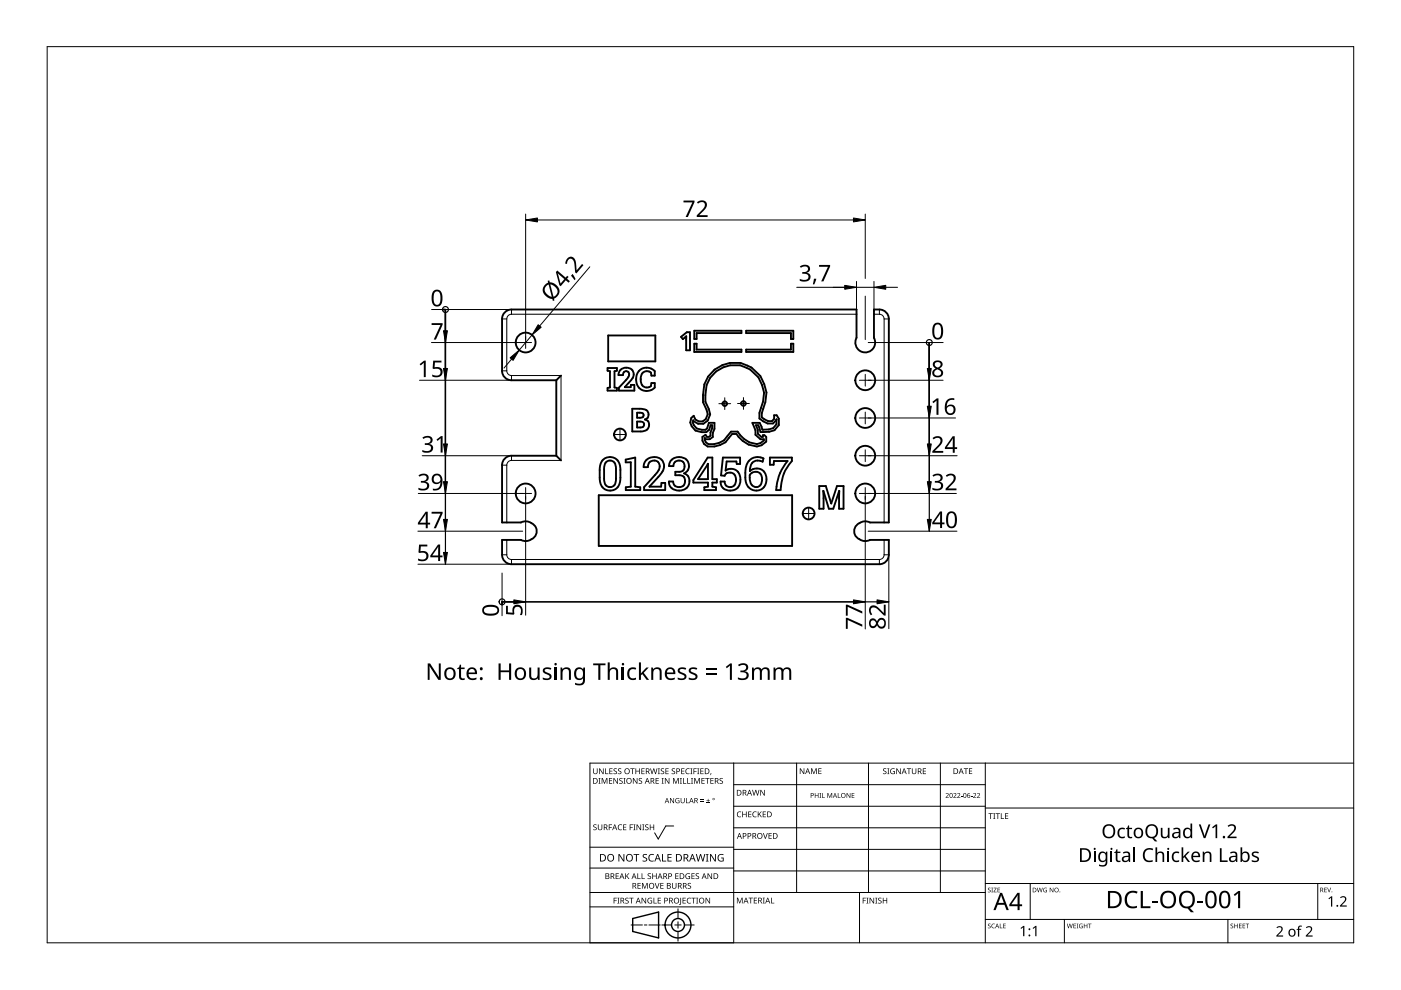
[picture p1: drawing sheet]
<svg xmlns="http://www.w3.org/2000/svg" width="297mm" height="210mm" viewBox="0 0 297 210" stroke-linecap="round" stroke-linejoin="round" font-family="sans-serif">
<g fill="none" stroke="#000" stroke-width=".4">
<path d="M118.9 79.6l-1 1M128.8 78h2v.6l-.5 .1v3.4l.5 .1v.6h-2v-.6l.5-.1v-3.4l-.5-.1zM128.9 71.1h10v5.5h-10zM131.1 79.5h.1M131.6 78.4a1.56 1.56 0 0 1 2-.3 1.56 1.56 0 0 1 .5 2.1l-1.6 1.9h1.2l.1-.5h.7v1.2h-3.3v-.6l1.6-1.7a1.06 1.06 0 0 0 .1-1.8l-.5 .1-.3 .7h-1l.1-.6zM135.5 78.6a2.32 2.32 0 0 1 3.3 .1v.9h-.7l-.1-.6a1.37 1.37 0 0 0-1.6-.1 1.37 1.37 0 0 0-.6 1.6 1.34 1.34 0 0 0 .6 1.5 1.34 1.34 0 0 0 1.6-.1l.1-.7h.7v1a2.31 2.31 0 0 1-2.8 .4 2.31 2.31 0 0 1-1.1-2.7l.2-.7zM144.4 71.4l1.2-1h.7v3.9h-.8v-3l-.7 .6zM147.2 70.1h10v.5h-9.5v1.3h-.5zM147.2 72.9h.5v1.2h9.5v.5h-10zM151.5 78.4a6.6 6.6 0 0 1 10.5 3.1l.5 1.7-.2 2.1-.8 2.3v.9l1.4 .8h.8l.4-.5v-.8h.6l.4 .8v1.3l-.9 1.1-1.1 .4h-1.3h-.6l-.4-1.4h-.5l.4 .9v.9l.7 .6h.3v-.3h.4l.4 .3v1l-1 .8-1 .3a5.8 5.8 0 0 1-4.4-2.7h-.9l-.7 .9a4.6 4.6 0 0 1-4.5 1.8l-.7-.6-.4-.7v-.8l.7-.4 .3 .4h.4l.3-.2v-.7l.4-.9v-.7h-.3l-.3 1-.6 .5h-1.1l-1.3-.3-.8-.9-.3-.8 .3-1 .5-.4 .3 .8 .8 .4h.8l.6-.5 .5-1.1-.3-.9-.7-1.6v-1.6l.2-2.2 .8-1.7zM158.2 74.1h9.5v-1.2h.5v1.7h-10zM158.2 70.1h10v1.8h-.5v-1.3h-9.5z"/>
<path d="M117.9 80.6h-9.5a2 2 0 0 1-2-2v-11a2 2 0 0 1 2-2h73.2v6a2.1 2.1 0 0 0 1.8 3.1 2.1 2.1 0 0 0 1.9-3.1v-6a2.64 2.64 0 0 1 2.9 1l.2 1v43.2h-4a2.19 2.19 0 0 0-2.5 .3 2.19 2.19 0 0 0-.5 2.6 2.48 2.48 0 0 0 3 .8h4v3.1a2 2 0 0 1-2 2h-78a2 2 0 0 1-2-2v-3.1h4.1a2.19 2.19 0 0 0 2.5-.4 2.19 2.19 0 0 0 .5-2.5 2.48 2.48 0 0 0-3-.8h-4.1v-12.2a2 2 0 0 1 2-2h9.5M117.9 96.6l1 1M117.9 80.6v16M128 97.4a2.24 2.24 0 0 1 2.6-.1 2.24 2.24 0 0 1 .9 2.3v1.7a2.25 2.25 0 0 1-2.2 2.7 2.25 2.25 0 0 1-2.2-2.7l.1-2.6 .3-.8zM128.6 97.9a1.25 1.25 0 0 1 1.4-.1 1.25 1.25 0 0 1 .6 1.2v2.5a1.4 1.4 0 0 1-1.5 1.8l-.7-.5-.3-.9v-2.9l.2-.6zM132.7 97.4l2-.4v6.2l1 .1v.6h-3v-.6l1-.1v-5.2h-1zM134.1 86.7h1.9a1.2 1.2 0 0 1 1.4 .8 1.2 1.2 0 0 1-.6 1.5 1.29 1.29 0 0 1 .8 1.4 1.29 1.29 0 0 1-1.4 1.1h-2.1zM135.1 87.5h.5a.58 .58 0 0 1 .9 .5 .58 .58 0 0 1-.8 .6h-.6zM135.1 89.4a1.36 1.36 0 0 1 1.4 .3v.5l-.1 .3-1.3 .1zM136.8 88.9v.1M137.1 97.5a2.13 2.13 0 0 1 2.5-.4 2.13 2.13 0 0 1 1.1 2.3l-.6 1.2-2.4 2.6h2.5v-.8h.8v1.5h-4.4v-.6l2.2-2.5a2.08 2.08 0 0 0 .8-2.8 1.29 1.29 0 0 0-1.5-.2 1.29 1.29 0 0 0-.7 1.2h-.9a1.94 1.94 0 0 1 .6-1.5zM141.9 98.8h.1"/>
<path d="M142.4 97.5a2.12 2.12 0 0 1 2.4-.5 2.12 2.12 0 0 1 1.2 2.2l-.3 .7-.7 .5a1.91 1.91 0 0 1 1.1 2.3 1.91 1.91 0 0 1-2.1 1.3 1.89 1.89 0 0 1-2.2-1.9h.9a1.28 1.28 0 0 0 1.3 1.2 1.28 1.28 0 0 0 1.3-1.3 1.28 1.28 0 0 0-1.3-1.2h-.8v-.8a1.61 1.61 0 0 0 1.8-.5 1.22 1.22 0 0 0-.7-1.8 1.22 1.22 0 0 0-1.5 1.1h-.9a1.67 1.67 0 0 1 .5-1.3zM150 97h1v4.6h1v.7h-1v.9l.8 .1v.6h-2.5v-.6l.8-.1v-.9h-3.1v-.5zM150.1 98.3v3.3h-2.1zM153.3 97h3.6v1.4h-.7l-.1-.6h-2l-.3 2a2 2 0 0 1 2.3-.1 2 2 0 0 1 .9 2 2.14 2.14 0 0 1-1.7 2.3 2.14 2.14 0 0 1-2.5-1.4v-.5h.8a1.23 1.23 0 0 0 1.5 1.2 1.23 1.23 0 0 0 .9-1.6 1.29 1.29 0 0 0-.8-1.4 1.29 1.29 0 0 0-1.6 .6l-.7-.1zM159 99.8v.1M159 97.5a2.7 2.7 0 0 1 2.9-.3l-.2 .7a1.79 1.79 0 0 0-2 .1 1.79 1.79 0 0 0-.7 1.9 2.12 2.12 0 0 1 2.6-.3 2.12 2.12 0 0 1 .9 2.4 2.22 2.22 0 0 1-2.4 2 2.22 2.22 0 0 1-2-2.3v-2.6l.4-1zM163.2 97h4.7v.7a9.1 9.1 0 0 0-2.4 6.2h-.9a10.2 10.2 0 0 1 2.4-6.2h-2.9l-.1 .8h-.8zM164.6 88.9v1.1l-.7 .8-.9 .3h-1.4l-.5-1.4h-1.6l.7 1.5v1l1 .9h.8v.3l-.8 .6a4.1 4.1 0 0 1-4.2-1.7l-.6-.8h-1.4l-.9 1.1a4.1 4.1 0 0 1-3.9 1.6l-.5-.4-.3-.5v-.4l.2 .2h.9l.6-.4v-.9l.4-.9v-1.3h-1.2l-.4 1.2-.3 .3a2.1 2.1 0 0 1-2.7-1.5l.1-.5 .1 .2 .9 .6h1.1l1-.7 .5-1.3-.3-1.2-.7-1.5v-1.4a6.2 6.2 0 0 1 5-6.3 6.2 6.2 0 0 1 7 4.1l.4 1.7-.2 1.9-.8 2.3v1.2l1.8 1.1h1.1l.7-.8M164.6 88.9h.1M126.9 105h41v10.8h-41zM159.3 100.4a1.43 1.43 0 0 1 1.7-.1 1.43 1.43 0 0 1 .6 1.6 1.25 1.25 0 0 1-1.2 1.4 1.25 1.25 0 0 1-1.3-1.2l-.1-1.4zM176.2 106.7h.1"/>
<path d="M177.9 104.1l-1.2 3.8h-1l-1.2-3.8 .1 3.8h-.9v-4.8h1.4l1.1 3.6M177.9 104.1h.1M177.9 104.1v3.8h.9v-4.8h-1.3l-1.3 3.6"/>
<circle cx="111.4" cy="72.6" r="2.1"/>
<circle cx="131.4" cy="92.1" r="1.25"/>
<circle cx="153.7" cy="85.6" r=".48"/>
<circle cx="157.6" cy="85.5" r=".49"/>
<circle cx="183.4" cy="80.6" r="2.1"/>
<circle cx="183.4" cy="96.6" r="2.1"/>
<circle cx="183.4" cy="88.6" r="2.1"/>
<circle cx="111.4" cy="104.6" r="2.1"/>
<circle cx="171.4" cy="108.9" r="1.25"/>
<circle cx="183.4" cy="104.6" r="2.1"/>
</g>
<g fill="none" stroke="#000" stroke-width=".21">
<path d="M106.4 67.6h1M106.4 78.6h1M107.4 78.6a1 1 0 0 0 1 1M107.4 67.6v11M108.4 66.6a1 1 0 0 0-1 1M108.4 79.6h10.5v18h-10.5M108.4 66.6h73.2M108.4 65.6v1M108.4 79.6v1M185.3 66.6h1.1M186.4 66.6a1 1 0 0 1 1 1M186.4 65.6v1"/>
<path d="M187.4 67.6v43.2M187.4 67.6h1M106.4 98.6h1M107.4 98.6v12.2M108.4 97.6a1 1 0 0 0-1 1M108.4 96.6v1M106.4 117.6h1M107.4 117.6a1 1 0 0 0 1 1M107.4 114.5v3.1M108.4 118.6h78M108.4 118.6v1M186.4 118.6v1"/>
<path d="M187.4 117.6a1 1 0 0 1-1 1M187.4 114.5v3.1M187.4 117.6h1"/>
</g>
<g fill="none" stroke="#000" stroke-width=".21">
<path d="M110.2 72.6h2.5M111.4 71.4v2.5M183.4 79.4v2.5M130.2 92.1h2.5M131.4 90.9v2.5M152.4 85.6h2.5M153.7 84.3v2.5M156.4 85.5h2.5M157.6 84.3v2.5M182.2 96.6h2.5M182.2 88.6h2.5M182.2 80.6h2.5"/>
<path d="M183.4 87.4v2.5M183.4 95.4v2.5M110.2 104.6h2.5M111.4 103.4v2.5M170.2 108.9h2.5M171.4 107.6v2.5M182.2 104.6h2.5M183.4 103.4v2.5"/>
</g>
<path d="M10 9.9h277v190h-277z" fill="none" stroke="#000" stroke-width=".21"/>
<g fill="none" stroke="#000" stroke-width=".21">
<path d="M125.1 179.6h30.5M142.8 175.1h-1.6l-1.6 2.8-.8-1.3M155.6 161.8v38.1h-30.5v-38.1h161.9M155.6 166.4h53.3M155.6 170.9h53.3M155.6 175.5h53.3M168.9 161.8v27.4M184.1 161.8v27.4M199.4 161.8v27.4M208.9 161.8v38.1M208.9 171.3h78.1M125.1 192.3h30.5"/>
<path d="M125.1 189.2h83.8M125.1 184h30.5M133.8 196.1h2.4M136.6 196.1h.6M137.6 196.1h2.4M140.3 196.1h2.1M143.1 196.1h1.3M143.7 192.7v2M143.7 195.4v1.4M143.7 197.5v2M145.1 196.1h2.1M155.6 180.1h53.3"/>
<path d="M155.6 184.7h53.3M182.2 189.2v10.7M208.9 194.9h78.1M208.9 187.3h78.1M218.4 187.3v7.6M225.7 194.9v5M260.3 194.9v5M279.4 187.3v7.6"/>
</g>
<g fill="#000">
<path d="M125.8 174.9l.5-.1h.2l-.1 .2a.25 .25 0 0 0-.3-.1 .25 .25 0 0 0 0 .4 .4 .4 0 0 1 .4 .3 .4 .4 0 0 1-.2 .5 .4 .4 0 0 1-.5-.3v.1a.27 .27 0 0 0 .5 0 .27 .27 0 0 0-.1-.4l-.4-.2zM125.8 162.9h.1v.8a.32 .32 0 0 0 .3 .3 .32 .32 0 0 0 .3-.3v-.8h.2v.8a.47 .47 0 0 1-.5 .4 .47 .47 0 0 1-.4-.4zM126.9 165h.4l-.1 .1v1l.1 .1h-.4l.1-.1v-1zM126.8 174.8h.1v.8a.32 .32 0 0 0 .3 .3 .32 .32 0 0 0 .3-.3v-.8h.2v.8a.47 .47 0 0 1-.5 .4 .47 .47 0 0 1-.4-.4zM127 162.9h.2l.6 1v-1h.2v1.2h-.2l-.7-1 .1 1h-.2zM127.6 165h.2l.4 1 .4-1h.2v1.2h-.2v-1.1l-.4 1.1h-.1l-.4-1.1v1.1h-.1zM128.3 162.9h.2v1.1h.5v.1h-.7zM129.1 174.8h.7v.1h-.6v.5h.5v.1h-.5v.5h-.1zM129.1 165h.7v.1h-.5v.4h.5v.1h-.5v.4h.5v.2h-.7zM129.2 162.9h.7v.1h-.5v.4h.4v.2h-.4v.4h.5v.1h-.7zM130.1 163l.5-.1 .2 .1v.1a.25 .25 0 0 0-.4-.1 .25 .25 0 0 0 0 .4 .4 .4 0 0 1 .4 .3 .4 .4 0 0 1-.2 .5 .4 .4 0 0 1-.5-.3v.1a.27 .27 0 0 0 .5 0 .27 .27 0 0 0-.1-.4l-.4-.2zM130.1 165h.1l.7 1v-1h.1v1.2h-.2l-.6-1v1h-.1z"/>
<path d="M131.1 175l.5-.2 .3 .1-.1 .1a.49 .49 0 0 0-.7 .4 .49 .49 0 0 0 .8 .4 .57 .57 0 0 1-.8 0 .57 .57 0 0 1 0-.8zM131.1 163l.4-.1 .2 .1v.1a.25 .25 0 0 0-.4-.1 .25 .25 0 0 0 0 .4 .4 .4 0 0 1 .5 .3 .4 .4 0 0 1-.3 .5 .4 .4 0 0 1-.5-.3l.1 .1a.27 .27 0 0 0 .4 0 .27 .27 0 0 0-.1-.4l-.3-.2zM131.3 165.1l.5-.2 .2 .1v.1a.25 .25 0 0 0-.4-.1 .25 .25 0 0 0 0 .4 .4 .4 0 0 1 .4 .3 .4 .4 0 0 1-.2 .5 .4 .4 0 0 1-.5-.2h.1a.27 .27 0 0 0 .4 .1 .27 .27 0 0 0-.1-.4l-.4-.3zM132.2 165h.4l-.1 .1v1l.1 .1h-.4l.1-.1v-1zM132.1 174.8h.7v.1h-.5v.4h.5v.1h-.5v.5h.5v.1h-.7zM133.5 174.8h.7v.1h-.5v.5h.5v.1h-.5v.5h-.2zM133.6 162.9h.9v.1h-.3v1.1h-.2v-1.1h-.4zM134.3 174.8h.4l-.1 .1v1l.1 .1h-.4l.1-.1v-1zM134.2 165h.2l.6 1v-1h.2v1.2h-.2l-.7-1v1h-.1zM134.7 162.9h.2v.5h.6v-.5h.2v1.2h-.2v-.5h-.6v.5h-.2zM135 174.8h.1l.7 1v-1h.1v1.2h-.2l-.6-1v1h-.1zM135.5 165.1l.4-.2 .2 .1v.1a.25 .25 0 0 0-.4-.1 .25 .25 0 0 0 0 .4 .4 .4 0 0 1 .5 .3 .4 .4 0 0 1-.3 .5 .4 .4 0 0 1-.5-.2h.1a.27 .27 0 0 0 .4 .1 .27 .27 0 0 0-.1-.4l-.3-.3z"/>
<path d="M136.2 174.8h.4l-.1 .1v1l.1 .1h-.4l.1-.1v-1zM136 162.9h.7v.1h-.6v.4h.5v.2h-.5v.4h.6v.1h-.7zM136.8 174.9l.4-.1h.3l-.1 .2a.25 .25 0 0 0-.3-.1 .25 .25 0 0 0 0 .4 .4 .4 0 0 1 .4 .3 .4 .4 0 0 1-.3 .5 .4 .4 0 0 1-.4-.3v.1a.27 .27 0 0 0 .5 0 .27 .27 0 0 0-.1-.4l-.4-.2zM137.8 174.8h.1v.5h.6v-.5h.2v1.2h-.2v-.6h-.6v.6h-.1zM137.8 162.9h.2l.3 1 .2-1h.2l.3 1 .2-1h.2l-.3 1.2h-.2l-.3-1-.3 1h-.1zM139 165h.7v.1h-.5v.4h.4v.1h-.4v.4h.5v.2h-.7zM139.5 162.9h.4l-.1 .1v1l.1 .1h-.4l.1-.1v-1zM140.3 165h.4l-.1 .1v1l.1 .1h-.4l.1-.1v-1zM140.1 163l.5-.1 .2 .1v.1a.25 .25 0 0 0-.4-.1 .25 .25 0 0 0 0 .4 .4 .4 0 0 1 .4 .3 .4 .4 0 0 1-.2 .5 .4 .4 0 0 1-.5-.3l.1 .1a.27 .27 0 0 0 .4 0 .27 .27 0 0 0-.1-.4l-.4-.2zM141.1 162.9h.7v.1h-.6v.4h.5v.2h-.5v.4h.6v.1h-.7zM141 165h.1l.7 1v-1h.1v1.2h-.2l-.6-1v1h-.1zM142.1 169.2h.1l.6 .9v-.9h.1v1.1h-.1l-.6-.9v.9h-.1z"/>
<path d="M142.5 163l.4-.1 .2 .1v.1a.25 .25 0 0 0-.4-.1 .25 .25 0 0 0 0 .4 .4 .4 0 0 1 .4 .3 .4 .4 0 0 1-.2 .5 .4 .4 0 0 1-.5-.3l.1 .1a.27 .27 0 0 0 .4 0 .27 .27 0 0 0-.1-.4l-.4-.2zM142.7 165h.2l.4 1 .4-1h.2v1.2h-.1v-1.1l-.4 1.1h-.2l-.4-1.1v1.1h-.1zM143.3 169.3l.5-.1 .3 .1-.1 .1a.45 .45 0 0 0-.7 .3 .45 .45 0 0 0 .6 .5v-.4h-.2v-.1h.4v.6a.6 .6 0 0 1-.8-.2 .6 .6 0 0 1 0-.8zM144.1 165h.5l-.2 .1v1l.2 .1h-.5l.2-.1v-1zM144.8 165h.2v1h.5v.2h-.7zM144.4 162.9h.7v.1h-.5v.4h.5v.2h-.5v.4h.5v.1h-.7zM144.3 169.2h.2v.7a.28 .28 0 0 0 .2 .3 .28 .28 0 0 0 .3-.3v-.7h.2v.7a.42 .42 0 0 1-.5 .4 .42 .42 0 0 1-.4-.4zM145.4 169.2h.2v1h.5v.1h-.7zM145.7 165h.2v1h.5v.2h-.7zM145.5 163.1l.4-.2 .3 .1v.1a.49 .49 0 0 0-.7 .4 .49 .49 0 0 0 .7 .5 .57 .57 0 0 1-.8-.1 .57 .57 0 0 1 0-.8zM146.4 162.9h.4l-.1 .1v1l.1 .1h-.4l.1-.1v-1zM146.5 165h.4l-.1 .1v1l.1 .1h-.4l.1-.1v-1z"/>
<path d="M147 162.9h.7v.1h-.5v.5h.5v.1h-.5v.5h-.2zM147.2 165h.2l.4 1 .4-1h.2v1.2h-.2l.1-1.1-.5 1.1h-.1l-.4-1.1v1.1h-.1zM147.8 162.9h.5l-.2 .1v1l.2 .1h-.5l.2-.1v-1zM148.5 169.9h.7v.1h-.7zM148.5 169.5h.7v.2h-.7zM148.5 162.9h.7v.1h-.6v.4h.5v.2h-.5v.4h.6v.1h-.7zM148.7 165h.7v.1h-.5v.4h.5v.1h-.5v.4h.5v.2h-.7zM149.8 170.2h.7v.1h-.7zM149.5 165h.9v.1h-.3v1.1h-.2v-1.1h-.4zM150.1 169.4l.1 .3h.3l-.3 .1v.3l-.1-.3h-.3l.3-.1zM150.7 163.9h.1l-.2 .4zM150.6 165h.7v.1h-.5v.4h.5v.1h-.5v.4h.5v.2h-.7z"/>
<path d="M152.6 165.1l.4-.2 .3 .1-.1 .1a.25 .25 0 0 0-.4-.1 .25 .25 0 0 0 0 .4 .4 .4 0 0 1 .5 .3 .4 .4 0 0 1-.3 .5 .4 .4 0 0 1-.5-.2h.1a.27 .27 0 0 0 .5 .1 .27 .27 0 0 0-.1-.4l-.4-.3zM156.4 172.2l.4-.2 .4 .1-.1 .1a.49 .49 0 0 0-.7 .5 .49 .49 0 0 0 .7 .4 .57 .57 0 0 1-.8 0 .57 .57 0 0 1 0-.8zM157.4 172.1h.1v.5h.7v-.5h.1v1.2h-.1v-.6h-.7v.6h-.1zM158.6 172.1h.7v.1h-.5v.4h.5v.1h-.5v.4h.5v.2h-.7zM159.7 172.2l.4-.2 .3 .1v.1a.49 .49 0 0 0-.7 .5 .49 .49 0 0 0 .7 .4 .57 .57 0 0 1-.8 0 .57 .57 0 0 1 0-.8zM159.5 167.5h.1l.3 1 .3-1h.1l.3 1 .3-1h.1l-.3 1.2h-.2l-.3-1.1-.3 1.1h-.1zM160.7 172.1h.1v.6l.5-.6h.2l-.5 .5 .5 .7h-.1l-.5-.6-.1 .6h-.1zM161.8 176.6h.1l.4 1.1 .3-1.1h.2l-.5 1.2h-.1zM161.2 167.5h.2l.6 1v-1h.2v1.2h-.2l-.7-1v1h-.1zM161.7 172.1h.7v.1h-.5v.4h.5v.1h-.5v.4h.5v.2h-.7zM162.9 176.6h.7v.2h-.5v.3h.5v.2h-.5v.4h.5v.1h-.7zM169.6 162.9h.2l.6 1v-1h.1v1.2h-.1l-.7-1v1h-.1z"/>
<path d="M172 162.9h.2l.4 1 .3-1h.3v1.2h-.2v-1l-.4 1h-.1l-.4-1.1v1.1h-.1zM172.8 168.1h.1v.5h.5v-.5h.1v1.1h-.1v-.5h-.5v.5h-.1zM173.7 168.1h.4l-.1 .1v.9l.1 .1h-.4l.2-.1zM173.5 162.9h.7v.1h-.5v.4h.4v.1h-.4v.5h.5v.1h-.7zM174.3 168.1h.1v1h.5v.1h-.6zM175.4 168.1h.2l.3 .9 .3-.9h.2v1.1h-.1v-.9l-.4 .9-.4-.9v.9h-.1zM177.6 168.1h.2v1h.4v.1h-.6zM179.5 168.1h.1l.6 .9v-.9h.1v1.1h-.1l-.6-.9v.9h-.1zM180.6 168.1h.5v.2h-.4v.3h.4v.1h-.4v.4h.4v.1h-.5zM187.3 163l.4-.1 .2 .1v.1a.25 .25 0 0 0-.4-.1 .25 .25 0 0 0 0 .4 .4 .4 0 0 1 .5 .3 .4 .4 0 0 1-.3 .5 .4 .4 0 0 1-.5-.3l.1 .1a.27 .27 0 0 0 .4 0 .27 .27 0 0 0-.1-.4l-.3-.2zM188.1 162.9h.5l-.2 .1v1l.2 .1h-.5l.2-.1v-1zM188.9 163.1l.5-.2 .3 .1v.1a.5 .5 0 0 0-.8 .4 .5 .5 0 0 0 .7 .5v-.4h-.3v-.1h.4v.6a.66 .66 0 0 1-.8-.1 .66 .66 0 0 1 0-.9z"/>
<path d="M190 162.9h.2l.7 1-.1-1h.2v1.2h-.2l-.6-1v1h-.2zM192.3 162.9h.9v.1h-.4v1.1h-.2v-1.1h-.3zM193.3 162.9h.2v.8a.32 .32 0 0 0 .3 .3 .32 .32 0 0 0 .3-.3v-.8h.2v.8a.47 .47 0 0 1-.5 .4 .47 .47 0 0 1-.5-.4zM195.7 162.9h.6v.1h-.5v.4h.5v.2h-.5v.4h.5v.1h-.6zM200.5 168.3a.37 .37 0 0 1 .6 0 .37 .37 0 0 1-.2 .5l-.3 .3h.6v.1h-.7l.3-.4a.27 .27 0 0 0 .2-.4 .27 .27 0 0 0-.4-.1zM202.1 168.3a.37 .37 0 0 1 .6 0 .37 .37 0 0 1-.2 .5l-.2 .3h.5v.1h-.7l.3-.4a.27 .27 0 0 0 .3-.4 .27 .27 0 0 0-.5-.1zM203 168.3a.37 .37 0 0 1 .6 0 .37 .37 0 0 1-.3 .5l-.2 .3h.5v.1h-.7l.3-.4a.27 .27 0 0 0 .3-.4 .27 .27 0 0 0-.4-.1zM203.7 168.7h.4v.1h-.4zM204.3 162.9h1v.1h-.4v1.1h-.2v-1.1h-.4zM205.8 168.7h.4v.1h-.4zM205.4 162.9h.7v.1h-.5v.4h.5v.1h-.5v.5h.5v.1h-.7zM206.3 168.3a.37 .37 0 0 1 .6 0 .37 .37 0 0 1-.2 .5l-.2 .3h.5v.1h-.7l.3-.4a.27 .27 0 0 0 .3-.4 .27 .27 0 0 0-.5-.1z"/>
<path d="M207.1 168.3a.37 .37 0 0 1 .6 0 .37 .37 0 0 1-.2 .5l-.2 .3h.5v.1h-.7l.3-.4a.27 .27 0 0 0 .3-.4 .27 .27 0 0 0-.5-.1zM209.6 172.4h.9v.2h-.4v1h-.1v-1h-.4zM210.6 172.4h.4l-.1 .1v1l.1 .1h-.4l.1-.1v-1zM211.1 172.4h.9v.2h-.4v1h-.1v-1h-.4zM212.2 172.4h.2v1.1h.5v.1h-.7zM213.1 172.4h.7v.2h-.6v.3h.5v.2h-.5v.4h.6v.1h-.7zM237.2 175.8l.5-.3 .8 .1-.1 .3-.1-.1a.79 .79 0 0 0-1 .9 .79 .79 0 0 0 1.2 .6v.3a1.14 1.14 0 0 1-1.5-.3 1.14 1.14 0 0 1 .2-1.5zM239.2 175h.2v.5h.6v.3h-.6v1.3l.2 .3h.4v.3a.67 .67 0 0 1-1-.6v-1.3h-.3v-.2l.3-.1zM246.1 175.5h.4v1.4a.59 .59 0 0 0 .7 .5 .59 .59 0 0 0 .4-.7v-1.2h.4v2.2h-.3l-.1-.3a.84 .84 0 0 1-.9 .3 .84 .84 0 0 1-.6-.7zM254.2 174.8h.4l.8 2.5 .8-2.5h.4l-1 2.9h-.4zM257 175.4l.8-.6h.3v2.9h-.4v-2.5l-.5 .4zM260.3 175.1a.97 .97 0 0 1 1.1-.4 .97 .97 0 0 1 .6 1l-.2 .6-1.1 1.1h1.5v.3h-2v-.3l1.2-1.2a.67 .67 0 0 0 .1-1 .67 .67 0 0 0-1 .1z"/>
<path d="M130.1 190.3h.7v.2h-.5v.4h.4v.1h-.4v.6h-.2zM130.5 185.2h.7v.1h-.5v.4h.5v.1h-.5v.4h.5v.2h-.7zM130.9 190.3h.4l-.1 .2v.9l.1 .2h-.4l.1-.2v-.9zM131.1 181.1h.3l.8 1.3v-1.3h.2v1.6h-.3l-.8-1.4v1.4h-.2zM132.6 190.5l.4-.2 .3 .1-.1 .1a.25 .25 0 0 0-.4-.1 .25 .25 0 0 0 0 .4 .4 .4 0 0 1 .5 .3 .4 .4 0 0 1-.3 .5 .4 .4 0 0 1-.5-.2h.1a.27 .27 0 0 0 .5 .1 .27 .27 0 0 0-.1-.5l-.4-.2zM132.6 185.2h.1v.6l.6-.6h.1l-.5 .5 .5 .7h-.1l-.5-.6-.1 .6h-.1zM133.4 190.3h.9v.2h-.4v1.1h-.1v-1.1h-.4zM134.3 181.1h1.2v.2h-.5v1.4h-.2v-1.4h-.5zM135.1 185.2h.2v1h.5v.2h-.7zM135.2 187.2h.6v.1h-.5v.4h.5v.2h-.5v.4h.5v.1h-.6zM136 185.2h.2v1h.5v.2h-.7zM136.1 187.2h.2l.4 1 .4-1h.2v1.2h-.1v-1l-.4 1h-.2l-.4-1 .1 1h-.2z"/>
<path d="M136 190.3h.2l.7 1.1-.1-1.1h.2v1.3h-.2l-.6-1v1h-.2zM136.3 181.2l.3-.1h.6l-.2 .2a.33 .33 0 0 0-.5 .1 .33 .33 0 0 0 .4 .4 .49 .49 0 0 1 .3 .7 .49 .49 0 0 1-.8 .2l-.2-.1v-.2l.3 .1a.35 .35 0 0 0 .5-.2 .35 .35 0 0 0-.4-.4l-.3-.3zM137.4 190.5l.6-.2 .3 .1-.1 .1a.5 .5 0 0 0-.8 .4 .5 .5 0 0 0 .7 .5v-.3h-.3v-.2h.5v.6a.66 .66 0 0 1-.9-.1 .66 .66 0 0 1 0-.9zM137.4 185.3l.4-.2 .2 .1v.1a.25 .25 0 0 0-.4-.1 .25 .25 0 0 0 0 .4 .4 .4 0 0 1 .4 .3 .4 .4 0 0 1-.2 .5 .4 .4 0 0 1-.5-.2h.1a.27 .27 0 0 0 .4 .1 .27 .27 0 0 0-.1-.4l-.4-.3zM137.7 181.3l.5-.2h.5l-.1 .2a.63 .63 0 0 0-.9 .6 .63 .63 0 0 0 .9 .5v.2a.83 .83 0 0 1-1-.3 .83 .83 0 0 1 .1-1zM138.6 190.3h.1v1.1h.5v.2h-.6zM138.8 187.2h.2l.3 1.1 .4-1.1h.1l-.4 1.2h-.2zM138.3 185.2h.2v.5h.6v-.5h.1v1.2h-.1v-.6h-.6v.6h-.2zM139.5 190.3h.6v.2h-.5v.4h.5v.1h-.5v.4h.5v.2h-.6zM140.4 181.1h.2v1.4h.6v.2h-.8zM140 187.2h.7v.1h-.5v.4h.4v.2h-.4v.4h.5v.1h-.7zM141.5 181.1h.9v.2h-.7v.4h.7v.2h-.7v.6h.7v.2h-.9z"/>
<path d="M142.5 187.2h.1v.8a.32 .32 0 0 0 .4 .3 .32 .32 0 0 0 .3-.3v-.8h.1v.8a.47 .47 0 0 1-.5 .4 .47 .47 0 0 1-.4-.4zM143.2 185.2h.7v.1h-.6v.4h.5v.1h-.5v.4h.6v.2h-.7zM144.2 190.3h.2v1.3l-.1 .2-.3 .1v-.2l.2-.1zM144.7 190.3h.7v.2h-.5v.4h.5v.1h-.5v.4h.5v.2h-.7zM145.5 185.3l.4-.2 .4 .1-.1 .1a.5 .5 0 0 0-.7 .4 .5 .5 0 0 0 .7 .5v-.3h-.3v-.2h.4v.6a.66 .66 0 0 1-.9-.1 .66 .66 0 0 1 .1-.9zM145.8 190.5l.4-.2 .3 .1v.1a.49 .49 0 0 0-.7 .5 .49 .49 0 0 0 .7 .4 .57 .57 0 0 1-.8 0 .57 .57 0 0 1 0-.8zM145.9 187.3l.4-.1 .2 .1v.1a.25 .25 0 0 0-.4-.1 .25 .25 0 0 0 0 .4 .4 .4 0 0 1 .4 .3 .4 .4 0 0 1-.2 .5 .4 .4 0 0 1-.5-.3l.1 .1a.27 .27 0 0 0 .4 0 .27 .27 0 0 0-.1-.4l-.4-.2zM146.6 190.3h.9v.2h-.4v1.1h-.1v-1.1h-.4zM146.6 185.2h.7v.1h-.5v.4h.5v.1h-.5v.4h.5v.2h-.7zM147.6 190.3h.4l-.1 .2v.9l.1 .2h-.4l.1-.2v-.9zM147.5 185.3l.5-.2 .2 .1v.1a.25 .25 0 0 0-.4-.1 .25 .25 0 0 0 0 .4 .4 .4 0 0 1 .4 .3 .4 .4 0 0 1-.2 .5 .4 .4 0 0 1-.5-.2h.1a.27 .27 0 0 0 .4 .1 .27 .27 0 0 0-.1-.4l-.4-.3zM147.5 181.1h.2l.4 1.3 .3-1.3h.2l.4 1.3 .3-1.3h.2l-.4 1.6h-.2l-.4-1.4-.3 1.4h-.2z"/>
<path d="M149.7 181.1h.5l-.2 .1v1.3l.2 .2h-.5l.1-.2v-1.3zM149.6 190.3h.2l.6 1.1v-1.1h.2v1.3h-.2l-.7-1v1h-.1zM150 185.2h.2l.6 1v-1h.2v1.2h-.2l-.7-1 .1 1h-.2zM150.5 181.1h.3l.8 1.3v-1.3h.2v1.6h-.3l-.8-1.4v1.4h-.2zM152.3 181.3l.8-.2h.3l-.1 .2a.65 .65 0 0 0-1 .5 .65 .65 0 0 0 .9 .7v-.5h-.3v-.2h.5v.8a.86 .86 0 0 1-1.1-.2 .86 .86 0 0 1 0-1.1zM156.2 190.3h.3l.3 1 .4-1h.3v1.2h-.2v-1l-.4 1h-.1l-.4-1v1h-.2zM158.7 190.3h.9v.2h-.3v1h-.2v-1h-.4zM159.8 190.3h.7v.2h-.5v.3h.5v.2h-.5v.4h.5v.1h-.7zM161.7 190.3h.5l-.2 .2v.9l.2 .1h-.5l.2-.1v-.9zM163.5 190.3h.1v1.1h.6v.1h-.7zM182.9 190.3h.7v.2h-.5v.4h.5v.1h-.5v.6h-.2zM183.7 190.3h.4l-.1 .2v.9l.1 .2h-.4l.1-.2v-.9z"/>
<path d="M184.4 190.3h.1l.7 1v-1h.1v1.3h-.1l-.7-1v1h-.1zM185.6 190.3h.4l-.1 .2v.9l.1 .2h-.4l.1-.2v-.9zM186.2 190.5l.5-.2 .2 .1v.1a.25 .25 0 0 0-.4-.1 .25 .25 0 0 0 0 .4 .4 .4 0 0 1 .4 .3 .4 .4 0 0 1-.2 .5 .4 .4 0 0 1-.5-.2 .27 .27 0 0 0 .5 .1 .27 .27 0 0 0-.1-.5l-.4-.2zM187.2 190.3h.1v.6h.6v-.6h.2v1.3h-.2v-.6h-.6v.6h-.1zM209.5 188.3l.3-.1 .2 .2a.24 .24 0 0 0-.3-.1 .24 .24 0 0 0-.1 .3 .24 .24 0 0 0 .3 .1 .31 .31 0 0 1 0 .5 .31 .31 0 0 1-.5-.2 .23 .23 0 0 0 .4 .2 .23 .23 0 0 0 0-.4l-.3-.2zM209.5 195.9l.3-.1 .2 .2a.24 .24 0 0 0-.3-.1 .24 .24 0 0 0-.1 .3 .24 .24 0 0 0 .3 .1 .31 .31 0 0 1 0 .5 .31 .31 0 0 1-.5-.1 .23 .23 0 0 0 .4 .1 .23 .23 0 0 0 0-.4l-.3-.2zM210.2 188.2h.3l-.1 .1 .1 .9h-.3l.1-.1zM210.3 196l.4-.2 .2 .1v.1a.39 .39 0 0 0-.6 .3 .39 .39 0 0 0 .6 .4 .46 .46 0 0 1-.7-.1 .46 .46 0 0 1 .1-.6zM210.7 188.2h.6l-.5 .9h.5v.1h-.7l.5-.9h-.4zM212 195.8h.1v.9l.4 .1h-.5zM211.5 188.2h.5l-.4 .1v.3h.4l-.4 .1v.4l.4 .1h-.5zM212.7 195.8h.5l-.4 .1v.3h.4l-.4 .2v.3l.4 .1h-.5z"/>
<path d="M216.4 196.8l.6-.5h.2v2.2h-.3v-1.9l-.4 .4zM218.9 196.8l.6-.5h.3v2.2h-.3v-1.9l-.4 .4zM219.8 188.2h.2l.2 .8 .2-.8h.1l.2 .8 .2-.8h.2l-.3 1h-.1l-.2-.8-.3 .8h-.1zM221.3 188.3h.7h-.1a.4 .4 0 0 0-.6 .4 .4 .4 0 0 0 .6 .4v-.3l-.3-.1h.4v.5a.53 .53 0 0 1-.7-.2 .53 .53 0 0 1 0-.7zM222.6 188.2h.1l.5 .8v-.8h.1v1h-.1l-.5-.8v.8h-.1zM226.2 195.8h.1l.2 .9 .3-.9h.1l.2 .9 .2-.9h.1l-.2 1h-.1l-.3-.8-.2 .8h-.1zM227.6 195.8h.5l-.4 .1v.3h.4l-.4 .2v.3l.4 .1h-.5zM228.3 195.8h.3l-.1 .1 .1 .9h-.3l.1-.1zM228.9 196l.7-.1-.2 .1a.4 .4 0 0 0-.5 .3 .4 .4 0 0 0 .5 .4v-.3l-.2-.1h.4v.5a.53 .53 0 0 1-.7-.1 .53 .53 0 0 1 0-.7zM229.8 195.8h.1v.4h.5v-.4h.1v1h-.1v-.4h-.5v.4h-.1zM230.7 195.8h.7l-.3 .1v.9h-.1v-.9zM236.7 180.1h.2v.5h.6v.2h-.6v1.3l.2 .4h.5v.2a.67 .67 0 0 1-1-.6v-1.3h-.4v-.1l.4-.2z"/>
<path d="M238.9 189.4a2.04 2.04 0 0 1 2.3-.3l-.2 .4a1.42 1.42 0 0 0-1.7 .1 1.42 1.42 0 0 0-.3 1.8 1.38 1.38 0 0 0 2.1 .7v.4a1.85 1.85 0 0 1-2.2-.4 1.85 1.85 0 0 1-.3-2.1zM241.9 188.9h.4v3.2h1.6v.5h-2zM242.7 180.2a1.63 1.63 0 0 1 1.8-.2l-.1 .3a1.14 1.14 0 0 0-1.4 .1 1.14 1.14 0 0 0-.2 1.4 1.11 1.11 0 0 0 1.6 .6v.3a1.52 1.52 0 0 1-1.9-.5 1.52 1.52 0 0 1 .2-2zM244.2 191h1.3v.4h-1.3zM245 179.7h.3v1.2a.84 .84 0 0 1 .9-.3 .84 .84 0 0 1 .6 .7v1.5h-.3v-1.4a.59 .59 0 0 0-.7-.6 .59 .59 0 0 0-.5 .8v1.2h-.3zM248.7 180.8l.5-.3 .8 .1-.1 .3h-.1a.79 .79 0 0 0-1 .9 .79 .79 0 0 0 1.2 .6v.3a1.14 1.14 0 0 1-1.5-.4 1.14 1.14 0 0 1 .2-1.5zM250.5 179.7h.4v1.9l.9-1h.5l-.9 .9 .9 1.3h-.4l-.8-1.1-.2 .3v.8h-.4zM253.8 191h1.3v.4h-1.3zM255 180.6h.3v.3a.83 .83 0 0 1 1-.3 .83 .83 0 0 1 .5 .7v1.5h-.3v-1.4a.59 .59 0 0 0-.7-.6 .59 .59 0 0 0-.4 .8v1.2h-.4zM258.6 179.8h.4v2.6h1.3v.4h-1.7zM260.9 195.9l.4-.1 .1 .2a.24 .24 0 0 0-.3-.1 .24 .24 0 0 0-.1 .3 .24 .24 0 0 0 .4 .1 .31 .31 0 0 1-.1 .5 .31 .31 0 0 1-.4-.1 .23 .23 0 0 0 .3 .1 .23 .23 0 0 0 .1-.4l-.4-.2zM261.7 195.8h.1v.4h.5v-.4h.1v1h-.1v-.4h-.5v.4h-.1z"/>
<path d="M261.6 189.7l1-.8h.3v3.7h-.4v-3.2l-.7 .6zM262.7 195.8h.5l-.4 .1v.3h.4l-.4 .2v.3l.4 .1h-.5zM263.5 195.8h.5l-.4 .1v.3h.4l-.4 .2v.3l.4 .1h-.5zM264.1 195.8h.7l-.3 .1v.9h-.1v-.9zM265.5 180.8a1.29 1.29 0 0 1 1.4-.1l-.1 .3-.5-.2a.35 .35 0 0 0-.6 .2 .35 .35 0 0 0 .4 .4l.2 .1a.66 .66 0 0 1 .6 .8 .66 .66 0 0 1-.8 .5l-.7-.1v-.4l.7 .2 .5-.2-.1-.3-.6-.3a.58 .58 0 0 1-.4-.9zM270.6 196.6a.76 .76 0 0 1 1.2 0 .76 .76 0 0 1-.3 1.2l-.6 .5h1.2v.3h-1.5v-.2l.8-.8a.52 .52 0 0 0 .2-.9 .52 .52 0 0 0-.8 .1zM275.3 196.4l.7-.1v.2h-.4l-.1 .2v.2h.4v.2h-.4v1.5h-.3v-1.5h-.3l.3-.2zM276.9 196.6a.76 .76 0 0 1 1.2 0 .76 .76 0 0 1-.3 1.2l-.6 .5h1.1v.3h-1.4v-.2l.7-.8a.52 .52 0 0 0 .3-.9 .52 .52 0 0 0-.9 .1zM280.8 188.2h.5l-.4 .1v.3h.4l-.4 .1v.4l.4 .1h-.5zM281.4 188.2h.1l.3 .8 .3-.8h.1l-.3 1h-.2zM281.7 190.5l.5-.5h.3v2.2h-.3v-1.9l-.4 .4zM284.1 190.3a.76 .76 0 0 1 1.2-.1 .76 .76 0 0 1-.3 1.2l-.6 .6h1.1v.2h-1.4v-.2l.8-.8a.52 .52 0 0 0 .2-.8 .52 .52 0 0 0-.8 0z"/>
<path d="M125.7 165h.4a.61 .61 0 0 1 .6 .6 .61 .61 0 0 1-.6 .6h-.4zM125.9 165.1v.9h.2a.48 .48 0 0 0 .5-.4 .48 .48 0 0 0-.5-.5z"/>
<path d="M128 174.8h.3a.35 .35 0 0 1 .5 .2 .35 .35 0 0 1-.3 .5l.4 .5h-.2l-.3-.5h-.2v.5h-.2zM128.2 174.9v.5h.1a.23 .23 0 0 0 .3-.2 .23 .23 0 0 0-.3-.3z"/>
<path d="M130.3 174.8h.1l.5 1.2h-.2l-.1-.4h-.5l-.2 .4h-.1zM130.3 175l-.2 .5h.4z"/>
<path d="M132.3 163.5a.61 .61 0 0 1 1.2 0 .61 .61 0 0 1-1.2 0zM132.6 163.5a.45 .45 0 0 0 .8 0 .45 .45 0 0 0-.8 0z"/>
<path d="M132.7 165.6a.61 .61 0 0 1 1.2 0 .61 .61 0 0 1-1.2 0zM133 165.6a.45 .45 0 0 0 .9 0 .45 .45 0 0 0-.9 0z"/>
<path d="M136.9 162.9h.4a.35 .35 0 0 1 .4 .3 .35 .35 0 0 1-.2 .4l.3 .5h-.2l-.3-.5h-.2v.5h-.2zM137.1 163v.5h.2a.23 .23 0 0 0 .3-.2 .23 .23 0 0 0-.3-.3z"/>
<path d="M137.2 165h.1l.5 1.2h-.2l-.1-.4h-.5l-.2 .4h-.1zM137.2 165.1l-.2 .6h.4z"/>
<path d="M137.9 165h.4a.35 .35 0 0 1 .4 .2 .35 .35 0 0 1-.2 .4l.3 .6h-.2l-.3-.5h-.2v.5h-.2zM138.1 165.1v.4h.2a.23 .23 0 0 0 .3-.2 .23 .23 0 0 0-.3-.2z"/>
<path d="M141.4 169.2h.1l.4 1.1h-.1l-.2-.3h-.4l-.1 .3h-.2zM141.4 169.3l-.2 .5h.4z"/>
<path d="M143.4 162.9h.3a.41 .41 0 0 1 .5 .5 .41 .41 0 0 1-.6 .3v.4h-.2zM143.6 163v.5a.29 .29 0 0 0 .4-.2 .29 .29 0 0 0-.4-.3z"/>
<path d="M146.5 169.2h.2l.4 1.1h-.2l-.1-.3h-.4l-.2 .3h-.1zM146.6 169.3l-.2 .5h.4z"/>
<path d="M147.2 169.2h.3a.31 .31 0 0 1 .4 .2 .31 .31 0 0 1-.2 .4l.3 .5h-.2l-.2-.5h-.2v.5h-.2zM147.4 169.3v.4h.1a.21 .21 0 0 0 .3-.2 .21 .21 0 0 0-.3-.2z"/>
<path d="M149.4 162.9h.4a.61 .61 0 0 1 .6 .6 .61 .61 0 0 1-.6 .6h-.4zM149.6 163v1h.2a.48 .48 0 0 0 .4-.5 .48 .48 0 0 0-.4-.5z"/>
<path d="M151.1 169.4a.24 .24 0 0 1 .4 0 .24 .24 0 0 1-.4 0zM151.2 169.4a.14 .14 0 0 0 .2 0 .14 .14 0 0 0-.2 0z"/>
<path d="M151.6 165h.3a.35 .35 0 0 1 .4 .2 .35 .35 0 0 1-.2 .4l.3 .6h-.2l-.2-.5h-.3v.5h-.1zM151.7 165.1v.4h.2a.23 .23 0 0 0 .3-.2 .23 .23 0 0 0-.3-.2z"/>
<path d="M156.7 176.6h.1l.5 1.2h-.1l-.2-.3h-.5l-.1 .3h-.2zM156.8 176.8l-.2 .5h.4z"/>
<path d="M156.2 167.5h.4a.61 .61 0 0 1 .6 .6 .61 .61 0 0 1-.6 .6h-.4zM156.4 167.6v1h.1a.48 .48 0 0 0 .5-.5 .48 .48 0 0 0-.4-.5z"/>
<path d="M157.5 167.5h.3a.35 .35 0 0 1 .4 .2 .35 .35 0 0 1-.2 .4l.3 .6h-.1l-.3-.5h-.3v.5h-.1zM157.6 167.6v.5h.2a.23 .23 0 0 0 .3-.3 .23 .23 0 0 0-.3-.2z"/>
<path d="M157.5 176.6h.3a.41 .41 0 0 1 .5 .5 .41 .41 0 0 1-.7 .3v.4h-.1zM157.6 176.8v.4a.29 .29 0 0 0 .5-.2 .29 .29 0 0 0-.5-.2z"/>
<path d="M158.5 176.6h.3a.41 .41 0 0 1 .5 .5 .41 .41 0 0 1-.6 .3v.4h-.2zM158.7 176.8v.4a.29 .29 0 0 0 .4-.2 .29 .29 0 0 0-.4-.2z"/>
<path d="M158.8 167.5h.2l.5 1.2h-.2l-.2-.4h-.4l-.2 .4h-.1zM158.9 167.6l-.2 .6h.4z"/>
<path d="M159.5 176.6h.4a.35 .35 0 0 1 .4 .3 .35 .35 0 0 1-.2 .4l.3 .5h-.2l-.3-.5h-.2v.5h-.2zM159.7 176.8v.4h.2a.23 .23 0 0 0 .3-.2 .23 .23 0 0 0-.3-.2z"/>
<path d="M160.4 177.2a.65 .65 0 0 1 1.3 0 .65 .65 0 0 1-1.3 0zM160.7 177.2a.45 .45 0 0 0 .9 0 .45 .45 0 0 0-.9 0z"/>
<path d="M162.7 172.1h.3a.61 .61 0 0 1 .6 .6 .61 .61 0 0 1-.6 .6h-.3zM162.8 172.2v.9h.2a.48 .48 0 0 0 .5-.4 .48 .48 0 0 0-.5-.5z"/>
<path d="M163.9 176.6h.4a.61 .61 0 0 1 .6 .7 .61 .61 0 0 1-.7 .5h-.3zM164 176.8v.9h.2a.48 .48 0 0 0 .5-.4 .48 .48 0 0 0-.5-.5z"/>
<path d="M171.2 162.9h.1l.5 1.2h-.2l-.1-.4h-.5l-.1 .4h-.2zM171.2 163.1l-.1 .5h.3z"/>
<path d="M171.9 168.1h.3a.34 .34 0 0 1 .3 .5 .34 .34 0 0 1-.5 .2v.4h-.1zM172 168.3v.4a.25 .25 0 0 0 .4-.2 .25 .25 0 0 0-.4-.2z"/>
<path d="M177 168.1l.5 1.1-.3-.3h-.4l-.2 .3zM177 168.3l-.1 .4h.3z"/>
<path d="M178.2 168.7a.55 .55 0 0 1 1.1 0 .55 .55 0 0 1-1.1 0zM178.5 168.7a.38 .38 0 0 0 .7 0 .38 .38 0 0 0-.7 0z"/>
<path d="M191.6 162.9h.2l.4 1.2h-.1l-.2-.4h-.4l-.2 .4h-.1zM191.7 163.1l-.2 .5h.4z"/>
<path d="M194.6 162.9h.3a.35 .35 0 0 1 .5 .2 .35 .35 0 0 1-.3 .5l.4 .5h-.2l-.3-.5h-.3v.5h-.1zM194.7 163v.5h.2a.23 .23 0 0 0 .3-.2 .23 .23 0 0 0-.3-.3z"/>
<path d="M201.4 168.2l.4-.1 .2 .3v.5l-.2 .3-.3-.1-.2-.2zM201.5 168.3v.1a.37 .37 0 0 0-.1 .4 .37 .37 0 0 0 .4 .2 .4 .4 0 0 0 .1-.5 .4 .4 0 0 0-.4-.2z"/>
<path d="M202.2 162.9h.3a.61 .61 0 0 1 .6 .6 .61 .61 0 0 1-.6 .6h-.3zM202.3 163v1h.2a.48 .48 0 0 0 .5-.5 .48 .48 0 0 0-.5-.5z"/>
<path d="M203.7 162.9h.2l.4 1.2h-.1l-.2-.4h-.5l-.1 .4h-.2zM203.8 163.1l-.2 .5h.4z"/>
<path d="M204.3 168.2l.4-.1 .2 .3v.5l-.2 .3-.3-.1-.1-.2zM204.4 168.3v.1a.37 .37 0 0 0-.1 .4 .37 .37 0 0 0 .4 .2 .4 .4 0 0 0 .1-.5 .4 .4 0 0 0-.4-.2z"/>
<path d="M205.2 168.2l.4-.1-.3 .2-.1 .3a.35 .35 0 0 1 .5 .2 .35 .35 0 0 1-.4 .5 .35 .35 0 0 1-.3-.5zM205.2 168.9a.22 .22 0 0 0 .4 0 .22 .22 0 0 0-.4 0z"/>
<path d="M234.1 175.1a1.44 1.44 0 0 1 1.9-.1 1.44 1.44 0 0 1 .4 1.9 1.39 1.39 0 0 1-1.9 .7 1.39 1.39 0 0 1-.7-1.8zM234.5 175.3a1.23 1.23 0 0 0 .5 2.1 1.23 1.23 0 0 0 1.1-.9 1.23 1.23 0 0 0-.6-1.4h-.6z"/>
<path d="M240.6 175.8a1.08 1.08 0 0 1 1.6 .1 1.08 1.08 0 0 1-.2 1.5 1.08 1.08 0 0 1-1.5-.2 1.47 1.47 0 0 1 .1-1.4zM241 175.9a.85 .85 0 0 0-.3 1 .85 .85 0 0 0 .9 .5 .82 .82 0 0 0 .4-1.1 .82 .82 0 0 0-1-.4z"/>
<path d="M243.2 175.1a1.42 1.42 0 0 1 1.8-.1 1.42 1.42 0 0 1 .5 1.8l-.3 .5-.5 .4 .7 .7h-.5l-.6-.7a1.53 1.53 0 0 1-1.4-.9 1.53 1.53 0 0 1 .3-1.7zM243.5 175.3a1.23 1.23 0 0 0 .6 2.1 1.23 1.23 0 0 0 1.1-.9 1.23 1.23 0 0 0-.6-1.4h-.6z"/>
<path d="M248.7 175.7a.9 .9 0 0 1 1-.2 .9 .9 0 0 1 .6 .7v1.5h-.3l-.1-.3a.74 .74 0 0 1-.9 .4 .74 .74 0 0 1-.4-1 .74 .74 0 0 1 .9-.4h.4a.51 .51 0 0 0-.2-.6 .51 .51 0 0 0-.6 0l-.3 .1zM249 176.8a.47 .47 0 0 0 .2 .7 .47 .47 0 0 0 .6-.3l.1-.6z"/>
<path d="M251.2 175.6l.6-.1 .6 .3v-1.2h.4v3.1h-.3l-.1-.3a.96 .96 0 0 1-1.2 .2 .96 .96 0 0 1-.4-1.2zM251.4 175.9a.85 .85 0 0 0-.2 1 .85 .85 0 0 0 .9 .5 1.01 1.01 0 0 0-.2-1.6z"/>
<path d="M128.4 185.2h.3a.31 .31 0 0 1 .4 .1 .31 .31 0 0 1-.2 .4 .33 .33 0 0 1 .3 .4 .33 .33 0 0 1-.4 .3h-.4zM128.5 185.8v.4h.3a.23 .23 0 0 0 .2-.2 .23 .23 0 0 0-.3-.2zM128.5 185.3v.4h.2a.21 .21 0 0 0 .3-.2 .21 .21 0 0 0-.3-.2z"/>
<path d="M127.2 181.1h.5a.79 .79 0 0 1 .8 .8 .79 .79 0 0 1-.9 .8h-.4zM127.4 181.2v1.3h.2a.62 .62 0 0 0 .7-.6 .62 .62 0 0 0-.6-.7z"/>
<path d="M129.5 185.2h.3a.35 .35 0 0 1 .4 .2 .35 .35 0 0 1-.2 .4l.3 .6h-.1l-.3-.5h-.3v.5h-.1zM129.6 185.3v.4h.2a.23 .23 0 0 0 .3-.2 .23 .23 0 0 0-.3-.2z"/>
<path d="M128.9 181.3a.77 .77 0 0 1 1.2 .1 .77 .77 0 0 1-.2 1.1 .77 .77 0 0 1-1.1-.3v-.5zM129.1 181.4a.63 .63 0 0 0-.2 .8 .63 .63 0 0 0 .9 .2l.1-.1a.61 .61 0 0 0 0-.8 .61 .61 0 0 0-.8-.1z"/>
<path d="M131.6 190.3h.3a.35 .35 0 0 1 .4 .3 .35 .35 0 0 1-.2 .4l.3 .6h-.1l-.3-.5h-.3v.5h-.1zM131.7 190.5v.4h.2a.23 .23 0 0 0 .3-.2 .23 .23 0 0 0-.3-.2z"/>
<path d="M131.8 185.2h.1l.5 1.2h-.2l-.1-.4h-.5l-.1 .4h-.2zM131.8 185.3l-.1 .6h.3z"/>
<path d="M132.9 181.3a.77 .77 0 0 1 1.1 0 .77 .77 0 0 1-.1 1.2 .77 .77 0 0 1-1.1-.3l-.1-.5zM133.1 181.4a.63 .63 0 0 0-.2 .8 .63 .63 0 0 0 .9 .2l.1-.1a.61 .61 0 0 0 0-.8 .61 .61 0 0 0-.8-.1z"/>
<path d="M134.1 187.2h.3a.35 .35 0 0 1 .5 .2 .35 .35 0 0 1-.3 .5l.4 .5h-.2l-.3-.5h-.2v.5h-.2zM134.3 187.3v.5h.1a.23 .23 0 0 0 .3-.2 .23 .23 0 0 0-.3-.3z"/>
<path d="M134.4 185.2h.1l.5 1.2h-.2l-.1-.4h-.5l-.2 .4h-.1zM134.4 185.3l-.2 .6h.4z"/>
<path d="M135.3 190.3h.1l.5 1.3h-.2l-.1-.4h-.5l-.2 .4h-.1zM135.3 190.5l-.2 .5h.4z"/>
<path d="M137.5 187.8a.61 .61 0 0 1 1.2 0 .61 .61 0 0 1-1.2 0zM137.8 187.8a.45 .45 0 0 0 .8 0 .45 .45 0 0 0-.8 0z"/>
<path d="M139.3 181.1h.2l.6 1.6h-.2l-.2-.5h-.6l-.2 .5h-.2zM139.4 181.3l-.2 .7h.5z"/>
<path d="M139.9 185.2h.1l.5 1.2h-.2l-.1-.4h-.5l-.1 .4h-.2zM139.9 185.3l-.2 .6h.4z"/>
<path d="M140.6 185.2h.4a.35 .35 0 0 1 .4 .2 .35 .35 0 0 1-.2 .4l.3 .6h-.2l-.3-.5h-.2v.5h-.2zM140.8 185.3v.4h.2a.23 .23 0 0 0 .3-.2 .23 .23 0 0 0-.3-.2z"/>
<path d="M141.4 187.2h.3a.31 .31 0 0 1 .5 .2 .31 .31 0 0 1-.2 .4 .33 .33 0 0 1 .2 .4 .33 .33 0 0 1-.4 .2h-.4zM141.5 187.9v.4h.3a.23 .23 0 0 0 .3-.2 .23 .23 0 0 0-.3-.2zM141.5 187.3v.4h.3a.21 .21 0 0 0 .2-.2 .21 .21 0 0 0-.3-.2z"/>
<path d="M140.8 190.3h.4a.41 .41 0 0 1 .4 .5 .41 .41 0 0 1-.6 .3v.5h-.2zM141 190.5v.5a.29 .29 0 0 0 .5-.3 .29 .29 0 0 0-.5-.2z"/>
<path d="M141.9 190.3h.3a.35 .35 0 0 1 .4 .3 .35 .35 0 0 1-.2 .4l.3 .6h-.1l-.3-.5h-.3v.5h-.1zM142 190.5v.4h.2a.23 .23 0 0 0 .3-.2 .23 .23 0 0 0-.3-.2z"/>
<path d="M141.7 185.2h.3a.41 .41 0 0 1 .5 .5 .41 .41 0 0 1-.6 .2v.5h-.2zM141.9 185.3v.5a.29 .29 0 0 0 .4-.3 .29 .29 0 0 0-.4-.2z"/>
<path d="M143.7 187.2h.4a.35 .35 0 0 1 .4 .2 .35 .35 0 0 1-.2 .5l.3 .5h-.2l-.3-.5h-.2v.5h-.2zM143.9 187.3v.5h.2a.23 .23 0 0 0 .3-.2 .23 .23 0 0 0-.3-.3z"/>
<path d="M142.8 191a.61 .61 0 0 1 1.2 0 .61 .61 0 0 1-1.2 0zM143 191a.45 .45 0 0 0 .9 0 .45 .45 0 0 0-.9 0z"/>
<path d="M143.3 181.1h.5a.79 .79 0 0 1 .8 .8 .79 .79 0 0 1-.8 .8h-.5zM143.5 181.2v1.3h.2a.62 .62 0 0 0 .7-.6 .62 .62 0 0 0-.6-.7z"/>
<path d="M144.8 187.2h.3a.35 .35 0 0 1 .5 .2 .35 .35 0 0 1-.3 .5l.4 .5h-.2l-.3-.5h-.3v.5h-.1zM144.9 187.3v.5h.2a.23 .23 0 0 0 .3-.2 .23 .23 0 0 0-.3-.3z"/>
<path d="M144.1 185.2h.4a.61 .61 0 0 1 .6 .6 .61 .61 0 0 1-.6 .6h-.4zM144.3 185.3v.9h.1a.48 .48 0 0 0 .5-.4 .48 .48 0 0 0-.4-.5z"/>
<path d="M144.9 181.1h.5a.45 .45 0 0 1 .5 .3 .45 .45 0 0 1-.3 .6l.5 .7h-.3l-.4-.7h-.3v.7h-.2zM145.1 181.3v.5h.3a.3 .3 0 0 0 .3-.3 .3 .3 0 0 0-.3-.2z"/>
<path d="M146.7 181.1h.2l.6 1.6h-.2l-.2-.5h-.6l-.2 .5h-.2zM146.8 181.3l-.2 .7h.5z"/>
<path d="M148.1 191a.61 .61 0 0 1 1.2 0 .61 .61 0 0 1-1.2 0zM148.4 191a.45 .45 0 0 0 .9 0 .45 .45 0 0 0-.9 0z"/>
<path d="M149.2 185.2h.2l.4 1.2h-.1l-.2-.4h-.4l-.2 .4h-.1zM149.3 185.3l-.2 .6h.4z"/>
<path d="M151.3 185.2h.4a.61 .61 0 0 1 .6 .6 .61 .61 0 0 1-.7 .6h-.3zM151.5 185.3v.9h.1a.48 .48 0 0 0 .5-.4 .48 .48 0 0 0-.4-.5z"/>
<path d="M158.1 190.3h.1l.5 1.2h-.2l-.1-.3h-.5l-.1 .3h-.2zM158.2 190.5l-.2 .5h.4z"/>
<path d="M160.8 190.3h.3a.35 .35 0 0 1 .4 .3 .35 .35 0 0 1-.2 .4l.3 .5h-.1l-.3-.5h-.3v.5h-.1zM160.9 190.5v.4h.2a.23 .23 0 0 0 .3-.2 .23 .23 0 0 0-.3-.2z"/>
<path d="M162.7 190.3h.1l.5 1.2h-.1l-.2-.3h-.5l-.1 .3h-.2zM162.8 190.5l-.2 .5h.4z"/>
<path d="M211.4 195.8l.5 1-.3-.3h-.4l-.2 .3zM211.4 196l-.1 .4h.3z"/>
<path d="M212 189.3h.5l1.4 3.7h-.5l-.4-1.2h-1.5l-.4 1.2h-.5zM212.2 189.8l-.5 1.6h1.1z"/>
<path d="M215.7 189.3h.5v2.4h.5v.4h-.5v.9h-.5v-.9h-1.7v-.3zM215.7 189.8l-1.3 1.9h1.3z"/>
<path d="M219 188.2h.3a.49 .49 0 0 1 .4 .5 .49 .49 0 0 1-.5 .5h-.2zM219.1 188.3v.8l.3-.1 .2-.2v-.3z"/>
<path d="M223.5 188.7a.49 .49 0 0 1 .9 0 .49 .49 0 0 1-.9 0zM223.7 188.7a.36 .36 0 0 0 .7 0 .36 .36 0 0 0-.7 0z"/>
<path d="M229 179.8h.9a1.46 1.46 0 0 1 1.4 1.5 1.46 1.46 0 0 1-1.5 1.5h-.8zM229.3 180.2v2.2h.4a1.14 1.14 0 0 0 1.2-1.1 1.14 1.14 0 0 0-1.1-1.1z"/>
<path d="M233.2 180.7l.6-.2 .6 .4 .1-.3h.3v2.2a1.1 1.1 0 0 1-1.8 .8v-.3a.87 .87 0 0 0 1.4-.3v-.5a.96 .96 0 0 1-1.2 .1 .96 .96 0 0 1-.3-1.2zM233.4 181l-.2 .3a.74 .74 0 0 0 .1 .9 .74 .74 0 0 0 .9 .2 .86 .86 0 0 0 .2-1 .86 .86 0 0 0-.9-.5z"/>
<path d="M234.9 188.9h1.1a1.82 1.82 0 0 1 1.8 1.9 1.82 1.82 0 0 1-1.9 1.8h-1zM235.4 189.3v2.9h.5a1.43 1.43 0 0 0 1.4-1.4 1.43 1.43 0 0 0-1.3-1.5z"/>
<path d="M238.1 180.7a.9 .9 0 0 1 .9-.2 .9 .9 0 0 1 .6 .8v1.5h-.2l-.1-.4a.74 .74 0 0 1-1 .4 .74 .74 0 0 1-.4-1 .74 .74 0 0 1 1-.3l.4-.1a.51 .51 0 0 0-.2-.5 .51 .51 0 0 0-.6 0l-.3 .1zM238.3 181.9a.47 .47 0 0 0 .2 .7 .47 .47 0 0 0 .7-.3l.1-.6z"/>
<path d="M246.4 189.3a1.77 1.77 0 0 1 2.3-.2 1.77 1.77 0 0 1 .6 2.2 1.72 1.72 0 0 1-2.2 1.2 1.72 1.72 0 0 1-1.1-2.2zM246.9 189.5a1.63 1.63 0 0 0 .5 2.7 1.41 1.41 0 0 0 1.3-.6 1.41 1.41 0 0 0 .1-1.5 1.19 1.19 0 0 0-1.9-.6z"/>
<path d="M250.4 189.3a1.78 1.78 0 0 1 2.3-.1 1.78 1.78 0 0 1 .6 2.2l-.4 .7-.6 .4 .8 .9h-.6l-.7-.8a1.77 1.77 0 0 1-1.8-2.5zM250.8 189.5a1.63 1.63 0 0 0 .6 2.7 1.41 1.41 0 0 0 1.3-.6 1.41 1.41 0 0 0 .1-1.5 1.19 1.19 0 0 0-2-.6z"/>
<path d="M252.8 180.8a.94 .94 0 0 1 1.2-.2 .94 .94 0 0 1 .4 1.1h-1.5a.83 .83 0 0 0 .5 .8 .83 .83 0 0 0 .9-.2v.4a1.19 1.19 0 0 1-1.5-.3 1.19 1.19 0 0 1 0-1.6zM253.1 181l-.1 .4h1.1a.54 .54 0 0 0-.3-.5 .54 .54 0 0 0-.7 .1z"/>
<path d="M256 189.1a1.21 1.21 0 0 1 1.4-.1 1.21 1.21 0 0 1 .5 1.3 1.76 1.76 0 0 1-1 2.3 1.33 1.33 0 0 1-1.4-1.7l.2-1.2zM256.3 189.4l-.3 .7v1.2a.74 .74 0 0 0 .7 .9 .74 .74 0 0 0 .8-.8 1.99 1.99 0 0 0-.6-2.1z"/>
<path d="M258.9 189.1a1.21 1.21 0 0 1 1.4-.1 1.21 1.21 0 0 1 .6 1.3 1.76 1.76 0 0 1-1.1 2.3 1.33 1.33 0 0 1-1.3-1.7l.1-1.2zM259.2 189.4l-.3 .7v1.2a.74 .74 0 0 0 .7 .9 .74 .74 0 0 0 .8-.8 1.99 1.99 0 0 0-.6-2.1z"/>
<path d="M260.8 180.7a.9 .9 0 0 1 .9-.2 .9 .9 0 0 1 .6 .8v1.5h-.2l-.1-.4a.74 .74 0 0 1-1 .4 .74 .74 0 0 1-.4-1 .74 .74 0 0 1 1-.3l.4-.1a.51 .51 0 0 0-.2-.5 .51 .51 0 0 0-.6 0l-.3 .1zM261 181.9a.47 .47 0 0 0 .2 .7 .47 .47 0 0 0 .7-.3l.1-.6z"/>
<path d="M263 179.7h.4v1.2a.96 .96 0 0 1 1.2-.2 .96 .96 0 0 1 .3 1.2 .91 .91 0 0 1-.6 .8 .91 .91 0 0 1-1-.2v.3h-.3zM263.5 181l-.1 .4a.68 .68 0 0 0 .1 .9 .68 .68 0 0 0 .9 0l.1-.3a.74 .74 0 0 0 0-.9 .74 .74 0 0 0-.9-.2z"/>
<path d="M273.4 197.1a.82 .82 0 0 1 1.2 .1 .82 .82 0 0 1-.2 1.2 .82 .82 0 0 1-1.2-.4zM273.6 197.2a.6 .6 0 0 0-.1 .9 .6 .6 0 0 0 .8 .1l.1-.3a.53 .53 0 0 0-.1-.6 .53 .53 0 0 0-.7-.1z"/>
<path d="M279.9 188.2h.3a.28 .28 0 0 1 .3 .2 .28 .28 0 0 1-.1 .3l.2 .5-.4-.4h-.2v.4h-.1zM280 188.3v.4h.2a.19 .19 0 0 0 .2-.2 .19 .19 0 0 0-.2-.2z"/>
<circle cx="232.1" cy="180" r=".22"/>
<circle cx="235.7" cy="180" r=".22"/>
<circle cx="247.7" cy="180" r=".22"/>
<circle cx="259.5" cy="177.5" r=".26"/>
<circle cx="218.3" cy="198.3" r=".2"/>
<circle cx="218.3" cy="197" r=".2"/>
<circle cx="224.7" cy="189.1" r=".09"/>
<circle cx="282.4" cy="189.1" r=".09"/>
<circle cx="283.5" cy="192.1" r=".2"/>
</g>
<g fill="none" stroke="#000" stroke-width=".3">
<path d="M134.1 194.7l5.5-1.3v5.5l-5.5-1.4z"/>
<circle cx="143.7" cy="196.1" r="1.37"/>
<circle cx="143.7" cy="196.1" r="2.74"/>
</g>
<path d="M240.5 179.7v3.1M232.1 180.6v2.2M235.7 180.6v2.2M247.7 180.6v2.2" fill="none" stroke="#000" stroke-width=".36"/>
<g fill="none" stroke="#000" stroke-width=".25">
<path d="M93.8 65.6h.6v54M197 72.6v40M188.4 127.6h-82v.6"/>
<circle cx="94.4" cy="65.6" r=".63"/>
<circle cx="197" cy="72.6" r=".63"/>
<circle cx="106.4" cy="127.6" r=".63"/>
</g>
<g fill="none" stroke="#000" stroke-width=".21">
<path d="M111.4 45.4v26.6M113.9 46.6h67M125 56.6l-10.6 12.5M181.6 59.7v6.3M183.4 45.4v13.6M185.3 59.7v6.3M91.5 72.6h19.3M91.5 65.6h16.3M108.5 76.1l-1.6 1.9M112.8 71l-2.7 3.2M168.9 60.9h16.4M183.4 62.8v9.2"/>
<path d="M184.1 72.6h15.9M187.8 60.9h2.5M88.9 80.6h18.9M89.5 96.6h18.3M184.1 80.6h15.9M184.1 96.6h18.8M184.1 88.6h18.5M88.6 112.6h22.2M88.6 119.6h19.2M88.7 104.6h22.1M111.4 105.3v25.1M183.4 105.3v28.1"/>
<path d="M184.1 104.6h18.7M184.1 112.6h18.8M188.4 118.3v15M106.4 121.5v9"/>
</g>
<g fill="#000">
<path d="M121.4 58.1l.6 1.1-.2 .2-.7-.9zM120.4 54.7a1.1 1.1 0 0 1 1.3-.1 1.1 1.1 0 0 1 .4 1.2l.2 1.5 1.1-1.3 .3 .2-1.5 1.8-.3-.2-.1-1.6a.98 .98 0 0 0-1.1-1.3l-.3 .4-.2 .6h-.3v-.6zM144.9 42.5h2.4v.4l-1.5 3.1h-.4l1.4-3.1h-1.9zM147.8 42.9a1.16 1.16 0 0 1 1.3-.4 1.16 1.16 0 0 1 .8 1.1l-.3 .7-1.3 1.3h1.7v.4h-2.3v-.3l1.1-1.2a.98 .98 0 0 0 .3-1.6h-.5l-.6 .3zM169.6 56.5a1.25 1.25 0 0 1 1.2-.4 1.25 1.25 0 0 1 1 .9 .85 .85 0 0 1-.8 .8 .93 .93 0 0 1 .9 1.1 .93 .93 0 0 1-1.1 .8l-1.2-.2v-.4a1.24 1.24 0 0 0 1.8-.3 .71 .71 0 0 0-1-.8h-.3v-.3a.81 .81 0 0 0 .9-.1 .81 .81 0 0 0 .3-.8 1.02 1.02 0 0 0-1.5 0zM172.6 59.1h.5l-.4 1.2h-.4zM173.7 56.2h2.3v.3l-1.4 3.2h-.5l1.4-3.1h-1.8zM89 77.2l.9-.7h.4v3.5h-.5l.1-3.1-.7 .6zM91.5 68.5h2.3v.3l-1.4 3.2h-.4l1.4-3.1h-1.9zM91.9 76.5h1.7v.4h-1.4l-.1 1a1.17 1.17 0 0 1 1.8 .9 1.17 1.17 0 0 1-1.6 1.2l-.7-.2v-.4a1.03 1.03 0 0 0 1.1 .3 1.03 1.03 0 0 0 .7-.8 .93 .93 0 0 0-1.5-.7l-.2-.1zM89.6 92.8a1.25 1.25 0 0 1 1.2-.4 1.25 1.25 0 0 1 .9 .9 .85 .85 0 0 1-.7 .8 .93 .93 0 0 1 .9 1.1 .93 .93 0 0 1-1.1 .8l-1.3-.2v-.4a1.24 1.24 0 0 0 1.9-.3 .71 .71 0 0 0-1-.8h-.3v-.3a.81 .81 0 0 0 .8-.1 .81 .81 0 0 0 .3-.8 1.02 1.02 0 0 0-1.4 0zM92.5 93.2l1-.7h.3v3.5h-.4v-3.1l-.6 .6z"/>
<path d="M197.7 85.2l.9-.7h.4v3.5h-.4v-3.1l-.7 .6zM197.7 92.9a1.16 1.16 0 0 1 1.3-.4 1.16 1.16 0 0 1 .8 1.1l-.3 .7-1.3 1.3h1.8v.4h-2.3v-.4l1.1-1.1a.98 .98 0 0 0 .2-1.6l-.4-.1-.7 .4zM88.9 115.5h1.7v.4h-1.4l-.1 1a1.17 1.17 0 0 1 1.8 .9 1.17 1.17 0 0 1-1.6 1.2l-.7-.2v-.4a1.03 1.03 0 0 0 1.1 .3 1.03 1.03 0 0 0 .7-.8 .93 .93 0 0 0-1.5-.7l-.2-.1zM88.7 100.8a1.25 1.25 0 0 1 1.3-.4 1.25 1.25 0 0 1 .9 .9 .85 .85 0 0 1-.7 .8 .93 .93 0 0 1 .8 1.1 .93 .93 0 0 1-1 .8l-1.3-.2v-.4a1.24 1.24 0 0 0 1.8-.3 .71 .71 0 0 0-.9-.8h-.4v-.3a.81 .81 0 0 0 .9-.1 .81 .81 0 0 0 .3-.8 1.02 1.02 0 0 0-1.5 0zM91.5 108.5h2.3v.3l-1.4 3.2h-.4l1.4-3.1h-1.9zM197.7 100.8a1.25 1.25 0 0 1 1.2-.4 1.25 1.25 0 0 1 1 .9 .85 .85 0 0 1-.8 .8 .93 .93 0 0 1 .9 1.1 .93 .93 0 0 1-1.1 .8l-1.2-.2v-.4a1.24 1.24 0 0 0 1.8-.3 .71 .71 0 0 0-1-.8h-.3v-.3a.81 .81 0 0 0 .9-.1 .81 .81 0 0 0 .3-.8 1.02 1.02 0 0 0-1.5 0zM200.5 100.8a1.16 1.16 0 0 1 1.4-.4 1.16 1.16 0 0 1 .7 1.2l-.3 .6-1.3 1.4h1.8v.4h-2.3v-.4l1.1-1.1a.98 .98 0 0 0 .2-1.7h-.4l-.6 .3zM107.3 128.5h.4v1.3l1 .1a1.17 1.17 0 0 1 .9-1.7 1.17 1.17 0 0 1 1.2 1.6l-.2 .6h-.4a1.03 1.03 0 0 0 .3-1 1.03 1.03 0 0 0-.8-.8 .93 .93 0 0 0-.6 1.5l-.2 .2-1.6-.1zM179.3 131h.4l3.1 1.4v.5l-3.1-1.4v1.8h-.4zM179.3 128.2h.4l3.1 1.4v.5l-3.1-1.4v1.8h-.4zM184.5 128.6a1.5 1.5 0 0 1 2.1 .6l.8 .8v-1.8h.4v2.3h-.4l-1.1-1.1a.98 .98 0 0 0-1.7-.3v.5l.3 .6-.2 .3a1.47 1.47 0 0 1-.2-1.9zM90.7 140.7h.5l1.8 2.8v-2.8h.4v3.5h-.5l-1.8-2.9v2.9h-.4z"/>
<path d="M97.5 140.9h.3v.6h.7v.4h-.7v1.5l.2 .4h.5v.3a.8 .8 0 0 1-1.2-.7v-1.5h-.3v-.2l.3-.2zM105.7 140.7h.4v1.4h1.8v-1.4h.5v3.5h-.5v-1.7h-1.8v1.7h-.4zM112.2 141.5h.4v1.7a.7 .7 0 0 0 .9 .6 .7 .7 0 0 0 .5-.9v-1.4h.4v2.7h-.3l-.1-.4a1.01 1.01 0 0 1-1.1 .3 1.01 1.01 0 0 1-.7-.9zM115.2 141.8a1.54 1.54 0 0 1 1.7-.1l-.2 .3-.7-.2-.5 .2 .1 .3 .6 .4a.79 .79 0 0 1 .7 .9 .79 .79 0 0 1-1 .6l-.8-.2v-.4l.4 .2a.63 .63 0 0 0 1-.4l-.6-.4a.78 .78 0 0 1-.7-1.2zM118.8 141.5h.4v.4a1 1 0 0 1 1.1-.4 1 1 0 0 1 .7 .9v1.8h-.4v-1.7a.7 .7 0 0 0-.8-.6 .7 .7 0 0 0-.5 .9v1.4h-.5zM125.8 140.7h2.6v.4h-1.1v3.1h-.4v-3.1h-1.1zM128.8 140.4h.5v1.5a1 1 0 0 1 1-.4 1 1 0 0 1 .8 .9v1.8h-.5v-1.7a.7 .7 0 0 0-.8-.6 .7 .7 0 0 0-.5 .9v1.4h-.5zM133.3 141.8l.5-.3h.6l.5 .1-.1 .4a.97 .97 0 0 0-1.4 .6 .97 .97 0 0 0 .9 1.2l.5-.1v.4a1.31 1.31 0 0 1-1.5-.3 1.31 1.31 0 0 1-.2-1.5zM135.5 140.4h.4v2.4l1.1-1.3h.5l-1 1.2 1.1 1.5h-.5l-.9-1.3-.3 .3v1h-.4zM138.1 141.5h.3l.1 .4a1 1 0 0 1 1.1-.4 1 1 0 0 1 .7 .9v1.8h-.4v-1.7a.7 .7 0 0 0-.9-.6 .7 .7 0 0 0-.5 .9v1.4h-.4zM143.8 141.8a1.54 1.54 0 0 1 1.7-.1l-.1 .3-.8-.2-.5 .2 .1 .3 .6 .4a.79 .79 0 0 1 .7 .9 .79 .79 0 0 1-1 .6l-.8-.2v-.4l.4 .2a.63 .63 0 0 0 1-.4l-.6-.4a.78 .78 0 0 1-.7-1.2zM146.2 141.8a1.54 1.54 0 0 1 1.6-.1l-.1 .3-.7-.2-.5 .2v.3l.6 .4a.79 .79 0 0 1 .8 .9 .79 .79 0 0 1-1.1 .6l-.8-.2v-.4l.4 .2a.63 .63 0 0 0 1.1-.4l-.7-.4a.78 .78 0 0 1-.6-1.2z"/>
<path d="M153.9 141.4l.9-.7h.4v3.5h-.4v-3.1l-.7 .6zM156.5 141a1.25 1.25 0 0 1 1.2-.4 1.25 1.25 0 0 1 .9 .9 .85 .85 0 0 1-.7 .8 .93 .93 0 0 1 .9 1.1 .93 .93 0 0 1-1.1 .8l-1.2-.2v-.4a1.24 1.24 0 0 0 1.8-.3 .71 .71 0 0 0-1-.8h-.3v-.3a.81 .81 0 0 0 .8-.1 .81 .81 0 0 0 .4-.8 1.02 1.02 0 0 0-1.5 0zM159.4 141.5h.4v.4a.99 .99 0 0 1 1.7 0 .93 .93 0 0 1 1-.4 .93 .93 0 0 1 .7 .9v1.8h-.4v-1.7a.64 .64 0 0 0-.8-.7 .64 .64 0 0 0-.5 .9v1.5h-.4v-1.7a.66 .66 0 0 0-.8-.6 .66 .66 0 0 0-.4 .9v1.4h-.5zM164 141.5h.3l.1 .4a.99 .99 0 0 1 1.6 0 .93 .93 0 0 1 1.1-.4 .93 .93 0 0 1 .7 .9v1.8h-.5v-1.7a.64 .64 0 0 0-.7-.7 .64 .64 0 0 0-.5 .9v1.5h-.4v-1.7a.66 .66 0 0 0-.9-.6 .66 .66 0 0 0-.4 .9v1.4h-.4z"/>
<path d="M118.2 57.4l1.7 1.5 .4-.4 .2 .2-.3 .4 .6 .5-.2 .3-.6-.5-1.1 1.3-.3-.2-.7-2.8zM118.2 57.9l.6 2.2 .9-.9z"/>
<path d="M91.9 61.7a1.16 1.16 0 0 1 1.4-.1 1.16 1.16 0 0 1 .5 1.2 1.69 1.69 0 0 1-1 2.2 1.27 1.27 0 0 1-1.3-1.6l.1-1.1zM92.2 62a2.16 2.16 0 0 0 .3 2.6 .82 .82 0 0 0 .9-1 1.35 1.35 0 0 0-.7-1.8z"/>
<path d="M116.1 59.5l.4-.1 .1 .5a1.81 1.81 0 0 1 1.9 1.2 1.81 1.81 0 0 1-.8 2.1l-.2 .1 .1 .4-.4 .1-.1-.4a1.84 1.84 0 0 1-1.8-1.1 1.84 1.84 0 0 1 .3-2l.6-.4zM116.7 60.3l.7 2.6a1.23 1.23 0 0 0 .8-1.2 1.23 1.23 0 0 0-.9-1.1zM115.9 60.6l-.3 .3a1.34 1.34 0 0 0 1 1.9l.4 .1-.7-2.6z"/>
<path d="M197.9 76.8a1.03 1.03 0 0 1 1.3-.4 1.03 1.03 0 0 1 .6 1.2l-.6 .5a1 1 0 0 1 .7 1.3 1 1 0 0 1-1.3 .6 .94 .94 0 0 1-.9-.9 .94 .94 0 0 1 .7-1l-.2-.1a.88 .88 0 0 1-.3-1.2zM198.1 79a.69 .69 0 0 0 1.3 0 .69 .69 0 0 0-1.3 0zM198.2 77.3a.6 .6 0 0 0 1.2 0 .6 .6 0 0 0-1.2 0z"/>
<path d="M198.1 68.7a1.16 1.16 0 0 1 1.3-.1 1.16 1.16 0 0 1 .5 1.2 1.69 1.69 0 0 1-1 2.2 1.27 1.27 0 0 1-1.2-1.6l.1-1.1zM198.4 69a2.16 2.16 0 0 0 .2 2.6 .82 .82 0 0 0 .9-1 1.35 1.35 0 0 0-.7-1.8z"/>
<path d="M200.8 84.8l.6-.3 .5-.1 .4 .1v.3a1.18 1.18 0 0 0-1.5 1.4 1.08 1.08 0 0 1 1.6-.1 1.08 1.08 0 0 1-.1 1.6 1.22 1.22 0 0 1-1.4 .1 1.22 1.22 0 0 1-.6-1.3l.1-.9zM200.7 86.9a.76 .76 0 0 0 1.5 0 .76 .76 0 0 0-1.5 0z"/>
<path d="M202 92.5h.4v2.3h.5v.4h-.5v.8h-.4v-.8h-1.7v-.4zM202 93l-1.2 1.8h1.2z"/>
<path d="M90.2 108.5h.5v2.3h.5v.4h-.5v.8h-.4v-.8h-1.7v-.4zM90.3 109l-1.3 1.8h1.3z"/>
<path d="M91.8 100.7a1.22 1.22 0 0 1 1.5-.1 1.22 1.22 0 0 1 .5 1.4 1.64 1.64 0 0 1-2 2v-.4a1.16 1.16 0 0 0 1.2-.2 1.16 1.16 0 0 0 .4-1.2 1.08 1.08 0 0 1-1.7 .1 1.08 1.08 0 0 1 .1-1.6zM91.9 101.5a.76 .76 0 0 0 1.5 0 .76 .76 0 0 0-1.5 0z"/>
<path d="M92.9 115.4h.4v2.4h.5v.4h-.5v.8h-.4v-.8h-1.7v-.4zM92.9 115.9l-1.3 1.9h1.3z"/>
<path d="M199.3 108.4h.4v2.4h.5v.4h-.5v.8h-.4v-.8h-1.6v-.4zM199.3 108.9l-1.2 1.9h1.2z"/>
<path d="M201 108.7a1.16 1.16 0 0 1 1.3-.1 1.16 1.16 0 0 1 .6 1.2 1.69 1.69 0 0 1-1 2.2 1.27 1.27 0 0 1-1.3-1.6l.1-1.1zM201.3 109a2.16 2.16 0 0 0 .3 2.6 .82 .82 0 0 0 .9-1 1.35 1.35 0 0 0-.8-1.8z"/>
<path d="M102.5 128.7a2.6 2.6 0 0 1 3.2 .2 1.22 1.22 0 0 1-.2 1.3 1.22 1.22 0 0 1-1.3 .3 1.53 1.53 0 0 1-2-1zM102.8 128.9a.75 .75 0 0 0 0 1 .75 .75 0 0 0 .9 .2h1a.69 .69 0 0 0 .8-.7 .69 .69 0 0 0-.8-.7h-1.3z"/>
<path d="M184.6 131.3a.88 .88 0 0 1 1.3 .5 1 1 0 0 1 1.3-.8 1 1 0 0 1 .6 1.4 .94 .94 0 0 1-.8 .9 .94 .94 0 0 1-1-.7 .91 .91 0 0 1-1.2 .5 .91 .91 0 0 1-.5-1.2zM186.2 132.2a.69 .69 0 0 0 1.3 0 .69 .69 0 0 0-1.3 0zM184.6 132.1a.6 .6 0 0 0 1.2 0 .6 .6 0 0 0-1.2 0z"/>
<path d="M94.5 141.8a1.32 1.32 0 0 1 2.1 .7 1.32 1.32 0 0 1-1.4 1.7 1.41 1.41 0 0 1-.7-2.4zM94.9 142a1.02 1.02 0 0 0-.3 1.2 1.02 1.02 0 0 0 1.1 .6 1.01 1.01 0 0 0 .5-1.2 1.01 1.01 0 0 0-1.1-.7z"/>
<path d="M99.2 141.9a1.13 1.13 0 0 1 1.4-.3 1.13 1.13 0 0 1 .5 1.3h-1.8a1 1 0 0 0 .6 .9 1 1 0 0 0 1.1-.1v.3a1.42 1.42 0 0 1-1.8-.3 1.42 1.42 0 0 1 0-1.8zM99.6 142l-.2 .6h1.3a.65 .65 0 0 0-.4-.7 .65 .65 0 0 0-.7 .1z"/>
<path d="M109.4 141.8a1.32 1.32 0 0 1 2.1 .7 1.32 1.32 0 0 1-1.4 1.7 1.41 1.41 0 0 1-.7-2.4zM109.9 142a1.02 1.02 0 0 0-.3 1.2 1.02 1.02 0 0 0 1.1 .6 1.01 1.01 0 0 0 .4-1.2 1.01 1.01 0 0 0-1.1-.7z"/>
<path d="M122.2 141.7a1.08 1.08 0 0 1 1.4 .2l.1-.4h.3v2.7a1.16 1.16 0 0 1-1.7 1.1l-.4-.1v-.4a1.04 1.04 0 0 0 1.7-.4v-.6a1.09 1.09 0 0 1-1.3 .3 1.09 1.09 0 0 1-.6-1.3l.1-.5zM122.4 142a1.24 1.24 0 0 0 .3 1.8 .84 .84 0 0 0 .8-.3 .84 .84 0 0 0 .1-.9 .72 .72 0 0 0-.4-.7 .72 .72 0 0 0-.8 .1z"/>
<path d="M141.3 141.9a1.13 1.13 0 0 1 1.4-.3 1.13 1.13 0 0 1 .5 1.3h-1.8a1 1 0 0 0 .6 .9 1 1 0 0 0 1.1-.1v.3a1.42 1.42 0 0 1-1.9-.3 1.42 1.42 0 0 1 .1-1.8zM141.6 142l-.2 .6h1.3a.65 .65 0 0 0-.3-.7 .65 .65 0 0 0-.8 .1z"/>
<circle cx="102.1" cy="143.9" r=".31"/>
<circle cx="102.1" cy="141.8" r=".32"/>
<circle cx="117.8" cy="140.8" r=".27"/>
<circle cx="132.1" cy="140.8" r=".27"/>
</g>
<g fill="#000" stroke="#000" stroke-width=".21">
<path d="M94 70.1h.9l-.5 2.5zM94 78.1h.9l-.5 2.5zM196.6 78.1h.8l-.4 2.5zM94 94.1h.9l-.5 2.5zM196.6 86.1h.8l-.4 2.5zM196.6 94.1h.8l-.4 2.5zM94 102.1h.9l-.5 2.5zM94 110.1h.9l-.5 2.5zM94 117.1h.9l-.5 2.5zM196.6 102.1h.8l-.4 2.5zM196.6 110.1h.8l-.4 2.5zM108.9 127.2l2.5 .4-2.5 .4z"/>
<path d="M180.9 127.2l2.5 .4-2.5 .4zM185.9 127.2l2.5 .4-2.5 .4z"/>
</g>
<path d="M111.4 46.6l2.5-.4v.9zM180.9 46.2l2.5 .4-2.5 .5zM108.2 75.9l1.9-1.7-1.3 2.2zM114.1 68.8l.6 .6-1.9 1.6zM179.1 60.5l2.5 .4-2.5 .4zM185.3 60.9l2.5-.4v.8z" fill="#000" stroke="#000" stroke-width=".21"/>
<path d="M117.8 141.5v2.7M132.1 141.5v2.7" fill="none" stroke="#000" stroke-width=".43"/>
<path d="M149.7 142.9h2.2M149.7 141.9h2.2" fill="none" stroke="#000" stroke-width=".35"/>
</svg>
